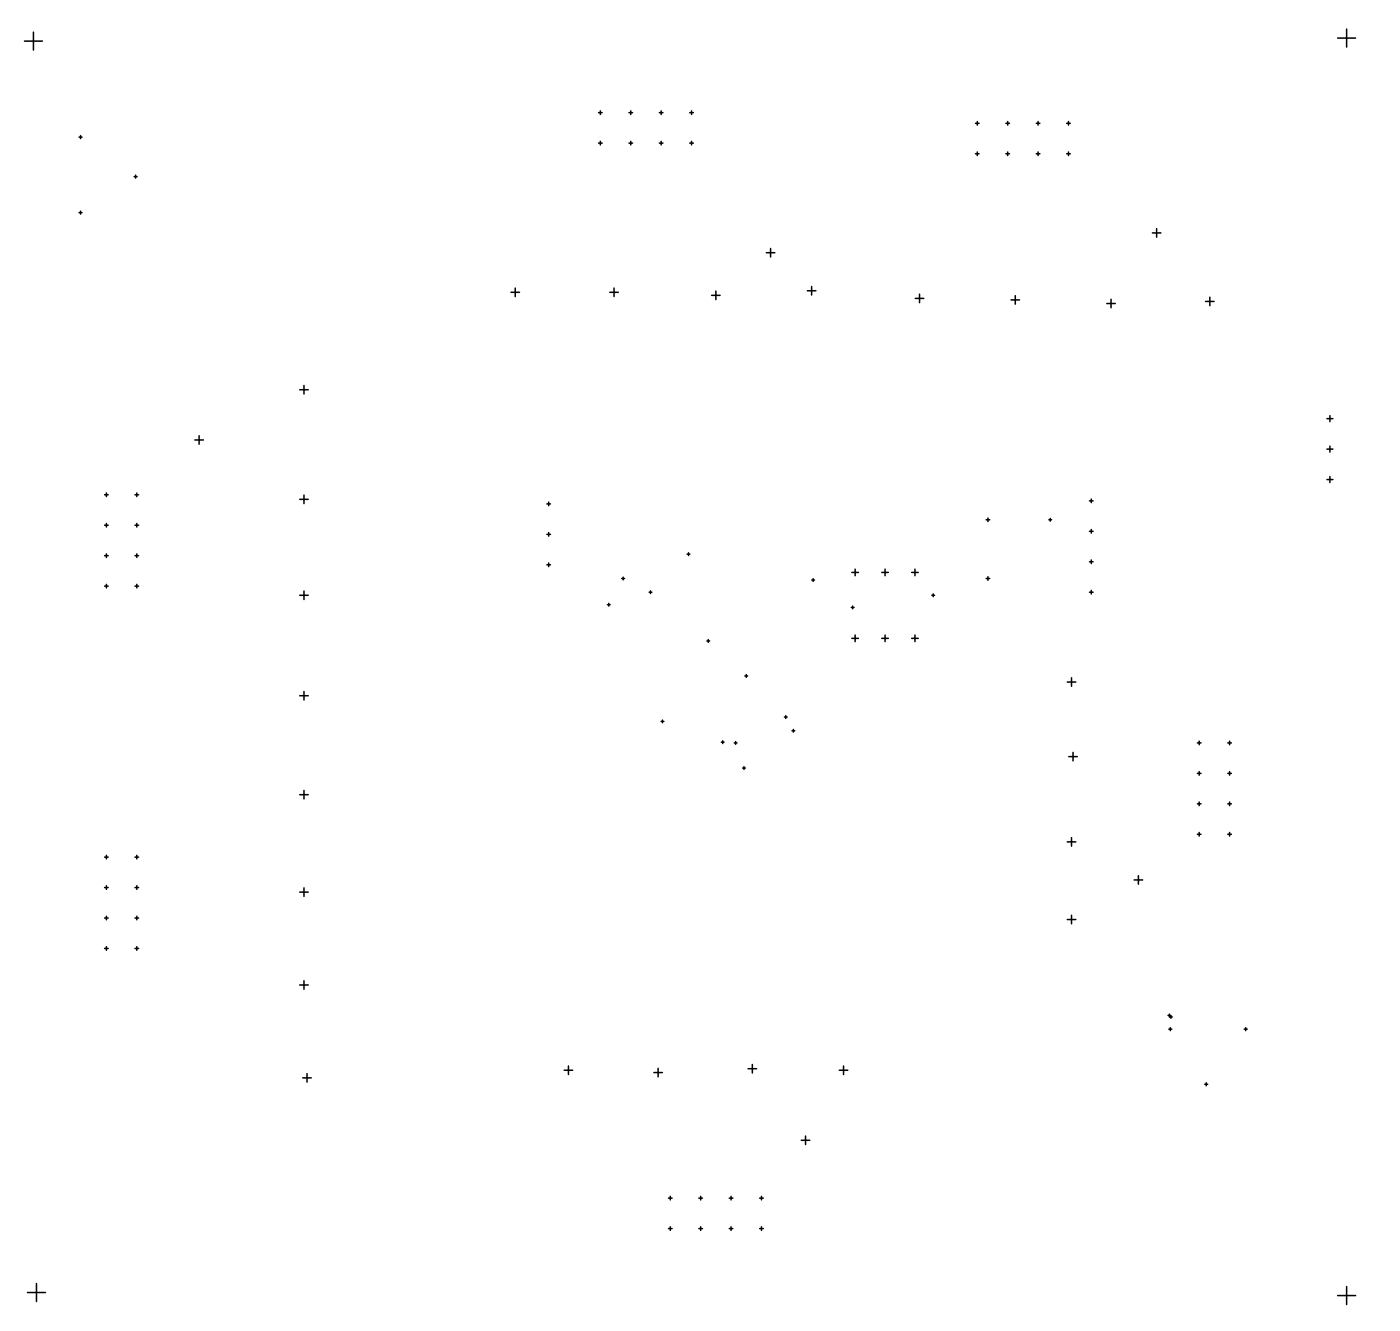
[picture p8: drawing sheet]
<svg xmlns="http://www.w3.org/2000/svg" width="389mm" height="369mm" viewBox="0 0 389 369" stroke-linecap="round" stroke-linejoin="round" font-family="sans-serif">
<g fill="none" stroke="#000" stroke-width=".42">
<path d="M6.8 11.4h5M9.3 8.9v5M371.4 10.6h5M373.9 8.1v5M22 38h.8M22.4 37.6v.9M166.2 31.3h1M166.2 39.7h1M166.7 30.8v1M166.7 39.2v1M174.7 31.3h1M174.7 39.7h1"/>
<path d="M175.2 30.8v1M175.2 39.2v1M183.1 31.3h1M183.1 39.7h1M183.6 30.8v1M183.6 39.2v1M191.5 31.3h1M191.5 39.7h1M192 30.8v1M192 39.2v1M270.9 34.2h1M271.4 33.7v1"/>
<path d="M279.3 34.2h1M279.8 33.7v1M287.8 34.2h1M288.3 33.7v1M296.2 34.2h1M296.7 33.7v1M22 59h.8M22.4 58.6v.8M37.2 49h.9M37.7 48.6v.8M270.9 42.7h1M271.4 42.2v1"/>
<path d="M279.3 42.7h1M279.8 42.2v1M287.8 42.7h1M288.3 42.2v1M296.2 42.7h1M296.7 42.2v1M143.1 79.9v2.4M170.5 79.9v2.4M212.8 70.1h2.4M214 68.9v2.4M225.4 79.5v2.4M320 64.6h2.4"/>
<path d="M321.2 63.5v2.3M141.9 81.1h2.4M169.3 81.1h2.4M197.6 82h2.4M198.8 80.8v2.3M224.2 80.7h2.4M254.2 82.8h2.3M255.3 81.6v2.4M280.7 83.2h2.4M281.9 82v2.4M307.3 84.2h2.4M308.5 83v2.4"/>
<path d="M334.8 83.7h2.3M336 82.5v2.3M83.2 108.2h2.4M84.4 107v2.3M368.5 116.2h1.6M369.3 115.3v1.7M29 137.3h1M29.5 136.8v1M37.5 137.3h1M38 136.8v1M54.1 122.1h2.4M55.3 120.9v2.4"/>
<path d="M83.2 138.6h2.4M84.4 137.4v2.4M151.9 139.8h1M152.4 139.3v1M302.5 139h1M303 138.5v1M368.5 133.1h1.6M368.5 124.6h1.6M369.3 123.8v1.7M369.3 132.2v1.7M29 145.8h1M29 154.2h1"/>
<path d="M29.5 145.3v1M29.5 153.7v1M37.5 145.8h1M37.5 154.2h1M38 145.3v1M38 153.7v1M151.9 156.7h1M151.9 148.3h1M152.4 147.8v1M152.4 156.2v1M190.8 153.8h.8M191.2 153.4v.8"/>
<path d="M236.5 158.9h1.9M237.5 157.9v1.9M244.9 158.9h1.8M245.8 157.9v1.9M253.2 158.9h1.8M254.1 157.9v1.9M273.8 144.2h1M274.3 143.7v1M291.3 144.2h.7M291.6 143.9v.7M302.5 155.9h1M302.5 147.4h1"/>
<path d="M303 146.9v1M303 155.4v1M29 162.7h1M29.5 162.2v1M37.5 162.7h1M38 162.2v1M83.2 165.2h2.4M84.4 164v2.4M168.7 167.8h.7M169.1 167.4v.8M172.7 160.5h.7M173 160.2v.7"/>
<path d="M180.3 164.3h.7M180.6 164v.7M196.3 177.9h.8M196.7 177.5v.7M225.4 161h.8M225.8 160.6v.7M236.4 168.6h.8M236.5 177.1h1.9M236.8 168.2v.7M237.5 176.2v1.9M244.9 177.1h1.8M245.8 176.2v1.9"/>
<path d="M253.2 177.1h1.8M254.1 176.2v1.9M258.8 165.2h.7M259.1 164.8v.8M273.8 160.5h1M274.3 160v1M302.5 164.3h1M303 163.8v1M83.2 193.1h2.4M84.4 191.9v2.4M184 199.8v.8M206.8 187.6h.8"/>
<path d="M207.2 187.2v.8M217.8 199h.8M218.2 198.6v.8M296.4 189.3h2.3M297.5 188.1v2.4M84.4 219.3v2.4M183.6 200.2h.7M200.3 206h.8M200.7 205.6v.7M203.9 206.2h.8M204.3 205.8v.7M206.2 213.1h.8"/>
<path d="M206.6 212.8v.7M219.9 202.8h.8M220.3 202.4v.8M296.8 210h2.4M298 208.8v2.4M332.5 206.2h1M332.5 214.6h1M333 205.7v1M333 214.1v1M340.9 206.2h1M340.9 214.6h1M341.4 205.7v1"/>
<path d="M341.4 214.1v1M29 237.9h1M29.5 237.4v1M37.5 237.9h1M38 237.4v1M83.2 220.5h2.4M296.4 233.6h2.3M297.5 232.4v2.4M332.5 223.1h1M332.5 231.5h1M333 222.6v1M333 231v1"/>
<path d="M340.9 223.1h1M340.9 231.5h1M341.4 222.6v1M341.4 231v1M29 254.8h1M29 246.3h1M29.5 245.8v1M29.5 254.3v1M37.5 254.8h1M37.5 246.3h1M38 245.8v1M38 254.3v1"/>
<path d="M83.2 247.6h2.4M84.4 246.4v2.4M296.4 255.2h2.3M297.5 254v2.4M314.9 244.2h2.4M316.1 243v2.4M29 263.2h1M29.5 262.7v1M37.5 263.2h1M38 262.7v1M83.2 273.3h2.4M84.4 272.2v2.3"/>
<path d="M84.1 299.1h2.3M85.3 297.9v2.4M156.7 297h2.3M157.8 295.8v2.4M181.6 297.6h2.3M182.7 296.5v2.3M207.7 296.6h2.4M208.9 295.4v2.4M233.1 297h2.3M234.2 295.8v2.4M324.3 281.8h.8M324.6 285.6h.8"/>
<path d="M324.7 281.4l.1 .8h.7M325 285.2v.8M325.1 281.8v.8M345.5 285.6h.8M345.9 285.2v.8M222.5 316.4h2.4M223.7 315.2v2.4M334.5 300.9h.9M335 300.5v.8M185.6 332.5h1M186.1 332v1M194.1 332.5h1"/>
<path d="M194.6 332v1M202.5 332.5h1M203 332v1M210.9 332.5h1M211.4 332v1M7.6 358.7h5M10.1 356.2v5M185.6 340.9h1M186.1 340.4v1M194.1 340.9h1M194.6 340.4v1M202.5 340.9h1"/>
<path d="M203 340.4v1M210.9 340.9h1M211.4 340.4v1M371.4 359.5h5M373.9 357v5"/>
</g>
</svg>
